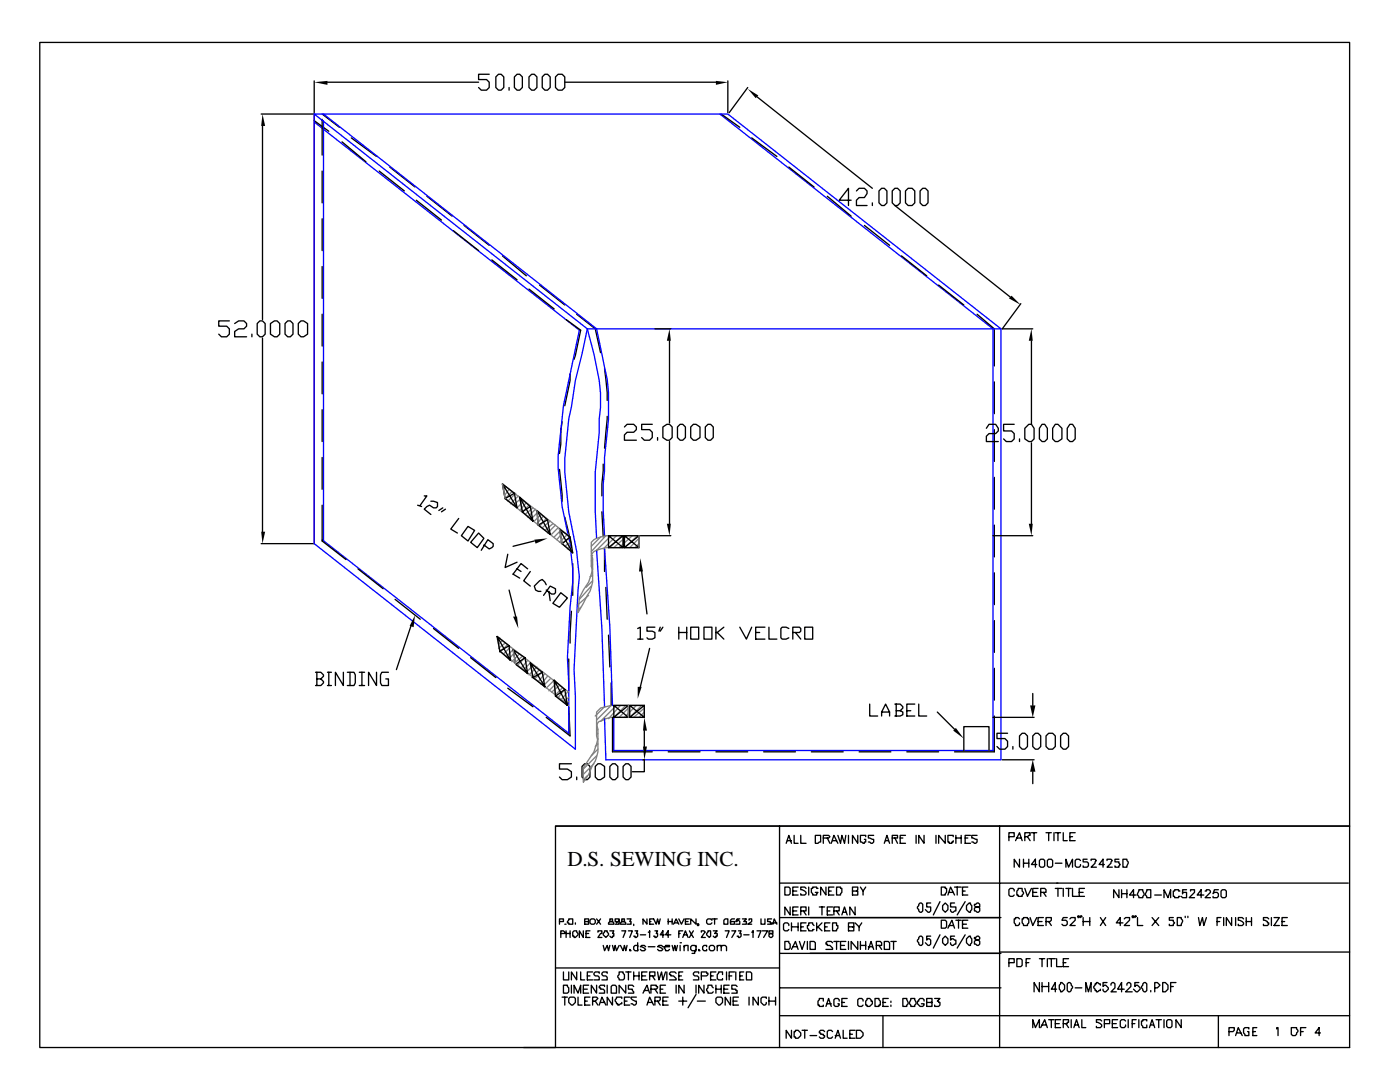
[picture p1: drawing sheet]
<svg xmlns="http://www.w3.org/2000/svg" width="279mm" height="216mm" viewBox="0 0 279 216" stroke-linecap="round" stroke-linejoin="round" font-family="sans-serif">
<defs><g id="words">
<text font-size="4.2" x="113.2" y="172.8">D.S. SEWING INC.</text>
</g></defs>
<g fill="none" stroke="#000" stroke-width=".26">
<path d="M7.9 8.5h261.4v156.3h-158.4v44.2h-103zM62.7 16.1v6.4M65.4 16.4h30.1M97.6 14.8h-2.1v1.1h1.6l.5 .5v1.1l-.5 .5h-1.1l-.5-.5M99 15.3l.5-.5h.5l.5 .5v2.2l-.5 .5h-.5l-.5-.5zM101.6 17.5v.5M102.7 15.3l.5-.5h.5l.5 .5v2.2l-.5 .5h-.5l-.5-.5zM105.6 15.3l.5-.5h.5l.6 .5v2.2l-.6 .5h-.5l-.5-.5zM108.2 15.3l.5-.5h.6l.5 .5v2.2l-.5 .5h-.6l-.5-.5zM110.9 15.3l.5-.5h.8l.5 .5v2.2l-.5 .5h-.8l-.5-.5zM112.7 16.4h30.2M145.3 16.1v6.4"/>
<path d="M149.2 17.5l-3.7 5M151.1 19.3l23 18.3M52.1 22.8h10.6M52.4 25.1v38.7M62.7 24.1l2.9 2.1M64.3 23.8v7.2M64.3 34.1v6.4M64.3 22.8l3.4 2.6M68.3 28.3l4.7 4M70.1 27.5l5 3.7M75.7 34.1l5 4M77.8 33.3l5 4"/>
<path d="M83.1 40l5 3.9M85.2 39.2l5 3.9M143.9 22.8l3.7 2.6M150 27.5l5 3.7M157.4 33.3l5.1 4M165.1 39.2l4.8 3.9M169.9 40h-2.4l1.8-2.4v3.4M170.9 38.1l.5-.5h1.1l.5 .5v.5l-.5 .8h-1.1l-.5 .6v1h2.1M175.4 38.1l.5-.5h.6l.5 .5v2.4l-.5 .5h-.6l-.5-.5zM178.1 38.1l.5-.5h.5l.6 .5v2.4l-.6 .5h-.5l-.5-.5zM180.7 38.1l.5-.5h.8l.6 .5v2.4l-.6 .5h-.8l-.5-.5zM184.1 37.6h.6l.5 .5v2.4l-.5 .5h-.6l-.5-.5v-2.4z"/>
<path d="M64.3 43.7v6.3M64.3 53.2v6.3M90.5 46l5 4M92.6 45l5 3.9M98.2 51.9l5 3.9M100.3 51.1l4.7 3.9M105.6 57.7l5 3.9M107.7 56.9l5 4M172.5 45l5 3.9M174.1 40.5v.5M178.6 41l23 18.3M179.9 51.1l5 3.9"/>
<path d="M187.3 56.9l5.1 4M45.8 64h-2.1v1.1h1.5l.6 .5v1.1l-.6 .5h-1l-.5-.5M46.8 64.6l.8-.6h1.1l.5 .6v.5l-.5 .5h-1.1l-.8 .5v1.1h2.4M50.3 66.7v.5M51.3 64.6l.6-.6h.5l.5 .6v2.1l-.5 .5h-.5l-.6-.5zM52.4 67.5v38.6M54 64.6l.8-.6h.5l.5 .6v2.1l-.5 .5h-.5l-.8-.5zM56.9 64.6l.5-.6h.5l.6 .6v2.1l-.6 .5h-.5l-.5-.5zM59.5 64.6l.6-.6h.5l.8 .6v2.1l-.8 .5h-.5l-.6-.5zM64.3 62.7v6.4M64.3 72.2v6.4M113 63.8l2.9 2.1-1.3 5.8"/>
<path d="M113.8 74.6v1.3l-1.1 5.1M115.1 62.7l3.7 2.9 1.1 4.8M120.7 73.6l.5 4.7v1.6M130.7 65.6h3.2M133.6 68v16.4M195 62.7l3.4 2.9v7.4M198.4 76.2v6.3M203.7 60.6l-3.7 5h6.1M205.8 68v16.7M64.3 81.8v6.3M64.3 91.3v6.3M84.7 99h.5l-1.3 1.8"/>
<path d="M100.3 96.6l2.4 1.8M100.8 99.5l-.5-2.9 2.9 4.7M102.7 98.4l.5 2.9-2.4-1.8M102.7 98.4l-1.9 1.1M103.7 99.2l2.1 1.9M111.7 93.7l.5 5v1.3M112.2 84.1l-.3 1.9v2.6l-.2 1.9M120.4 92.6l-.3 6.4M121.2 83.1l-.5 6.3M124.6 85.2l.5-.5h1.4l.5 .5v.5l-.5 .6h-1.4l-.5 .5v1h2.4M130.2 84.7h-2.1v1h1.5l.6 .6v1l-.6 .5h-1l-.5-.5M131.2 87.3v.5"/>
<path d="M132.3 85.2l.8-.5h.5l.5 .5v2.1l-.5 .5h-.5l-.8-.5zM133.6 88.1v16.4M135.2 85.2l.5-.5h.6l.5 .5v2.1l-.5 .5h-.6l-.5-.5zM137.8 85.2l.6-.5h.5l.8 .5v2.1l-.8 .5h-.5l-.6-.5zM140.8 85.2l.5-.5h.5l.5 .5v2.1l-.5 .5h-.5l-.5-.5zM196.8 85.5l.6-.8h1.3l.5 .8v.5l-.5 .5h-1.3l-.6 .5v1.1h2.4M198.4 85.7v6.4M198.4 95.2v6.4M202.4 84.7h-2.1v1.3h1.6l.5 .5v1.1l-.5 .5h-1.1l-.5-.5M203.5 87.6v.5M204.5 85.5l.8-.8h.5l.6 .8v2.1l-.6 .5h-.5l-.8-.5zM205.8 88.4v16.1"/>
<path d="M208 84.7h.5l.5 .8v2.1l-.5 .5h-.5l-.6-.5v-2.1zM210.6 84.7h.5l.8 .8v2.1l-.8 .5h-.5l-.5-.5v-2.1zM213.5 84.7h.5l.6 .8v2.1l-.6 .5h-.5l-.5-.5v-2.1zM52.1 108.5h10.6M64.3 100.8v7.1l4.8 3.8M71.4 113.5l5.1 4M78.8 119.6l5.1 4M83.3 100.8l.8 .3M86 100h.5l.8 .3v.8l-.3 .2h-.5l-.8-.5-.5 .3-.5 .5 1.3 1.1M88.4 101.3l-.8 .6M88.9 101.6l-.8 .5M91.5 103.5l-1.5 2.1 1.3 .8"/>
<path d="M93.4 105l1.3 .8-1.3 2.1-1.3-1zM95.5 106.4l1.1 1-1.4 1.9-1.3-1.1zM96.6 108.7l1 .8 .8-.5v-.5l-1-.8-1.4 2.1M101.3 110.6l-.5 2.6 2.4-1M101.6 117.7l1.3 5.3M103.2 113.5l.8 .5M104.2 102.1l-.5-2.9 2.7 4.8M105.3 113.5l-1.3-1.1-1.6 2.2 1.3 .8M105.8 114l-1.3 1.9 1.3 1M105.8 101.1l.6 2.9-2.2-1.9M105.8 101.1l-1.6 1M106.6 107.9l-4.2 1.1"/>
<path d="M107.2 101.9l2.1 1.8M107.4 104.8l-.2-2.9 2.6 4.7M109 116.7l-.3-.5-.5-.6-.5 .3-1.1 1 .3 .8 .5 .3h.5M109 117.7l1.1 .8h.5l.3-.2v-.8l-1.1-.6-1.3 1.9M109.3 103.7l.5 2.9-2.4-1.8M109.3 103.7l-1.9 1.1M109.5 118l.3 1.9M111.7 105.6l2.1 1.6M111.9 118.3l1.3 1-1.5 1.9-1.4-.8zM112.2 108.5l-.5-2.9 2.6 4.7M112.7 103.2l1.3 5.5v.6M113.8 107.2l.5 3.1-2.1-1.8"/>
<path d="M113.8 107.2l-1.6 1.3M114.3 112.4v6.4M120.1 102.1l.3 5.1M120.7 109.5v4.5M120.9 117.2l.3 6.4M121.4 106.9l3 2.4v-2.4h-3v2.4h3M124.4 106.9l-3 2.4M124.6 106.9l2.9 2.4v-2.4h-2.9v2.4h2.9M127.5 106.9l-2.9 2.4M127.8 106.9h6.1M128.1 114l1 8.5M198.2 106.9h7.9"/>
<path d="M198.4 104.8v6.3M198.4 114.3v6.3M63 134.1h1l.6 .6v.2l-.6 .6M63.2 135.5h.8l.6 .5v.3l-.6 .5h-1M63.2 134.1v2.7M65.4 134.1h.7M65.4 136.8h.7M65.6 134.1v2.7M68.5 134.1v2.7l-1.6-2.7v2.7M69.3 134.1h1.3l.3 .6v1.6l-.3 .5h-1.3M69.8 134.1v2.7M71.7 134.1h1.1"/>
<path d="M71.7 136.8h1.1M72.2 134.1v2.7M75.1 134.1v2.7l-1.5-2.7v2.7M77.5 134.1h-1.3l-.3 .6v1.6l.3 .5h1.3v-1.3h-.5M82 124.9l-2.9 8.7M86.5 125.4l5 4M93.9 131.2l5.1 4M99.2 127l2.4 1.9M99.7 129.9l-.5-2.9 2.7 4.8M101.3 137.3l5.1 3.7M101.6 128.9l.3 2.9-2.2-1.9M101.6 128.9l-1.9 1"/>
<path d="M102.4 129.6l2.4 1.6M102.9 132.6l-.5-3 2.9 4.8M104.8 131.2l.5 3.2-2.4-1.8M104.8 131.2l-1.9 1.4M105.8 132.3l2.4 1.8M106.4 135.2l-.6-2.9 2.9 4.8M108.2 134.1l.5 3-2.3-1.9M108.2 134.1l-1.8 1.1M110.6 135.7l2.1 1.9M110.9 138.9l-.3-3.2 2.6 5.1M112.7 137.6l.5 3.2-2.3-1.9M112.7 137.6l-1.8 1.3"/>
<path d="M113.5 131.5v6.3M114 122l-.2 6.3M121.4 126.7l.3 6.4M122 136.3v4.5M127.3 125.4l.5-.3v2.4M127.3 127.5h1M129.6 129.4l-1.8 7.7M130.7 125.1h-1.6v.8h1.1l.5 .3v1.1l-.5 .2h-.8l-.3-.2M131.8 125.1l-.3 .8M132.3 125.1l-.5 .8M135.5 125.1v2.4M135.5 126.2h1.6"/>
<path d="M137.1 125.1v2.4M137.8 125.1h1.6v2.4h-1.6zM140.5 125.1h1.6v2.4h-1.6zM142.9 125.1v2.4M143.1 126.2l1.4 1.3M144.5 125.1l-1.4 1.1h-.2M147.6 125.1l1.4 2.4 1-2.4M150.8 126.2h.8M152.7 125.1h-1.9v2.4h1.9M153.5 125.1v2.4h1.5M157.4 125.4l-.5-.3h-.8l-.3 .3v1.9l.3 .2h.8l.5-.2M158.2 126.2h1.3l.3-.3v-.5l-.3-.3h-1.3v2.4"/>
<path d="M158.8 126.2l1 1.3M160.6 125.1h1.6v2.4h-1.6zM198.4 123.8v6.4M198.4 133.3v6.4M206.1 138.4v2.4M113.5 141l.3 5.8-4.8-3.7M114 152.4h-2.3v1.1h1.5l.8 .5v1l-.8 .6h-1l-.5-.6M115.1 155v.6M116.2 152.9l.5-.5h.5l.5 .5v2.1l-.5 .6h-.5l-.5-.6zM118.8 152.9l.5-.5h.6l.8 .5v2.1l-.8 .6h-.6l-.5-.6zM121.7 152.9l.5-.5h.6l.5 .5v2.1l-.5 .6h-.6l-.5-.6zM122.2 143.1v6.9h8"/>
<path d="M122.5 140.8l2.9 2.3v-2.3h-2.9v2.3h2.9M124.4 152.9l.5-.5h.5l.5 .5v2.1l-.5 .6h-.5l-.5-.6zM125.4 140.8l-2.9 2.3M125.7 140.8l2.9 2.3v-2.3h-2.9v2.3h2.9h-.3M128.3 151.6h.3v2.4h-2.4M128.6 145.8v3.2M128.6 140.8l-2.9 2.3M133.3 150h6.4M142.9 150h6.3M152.4 150h6.4M161.9 150h6.4M171.4 150h6.4"/>
<path d="M173.6 140.5v2.4h1.6M175.9 142.9v-.8l.8-1.6 .8 1.6v.8M175.9 142.1h1.6M178.6 140.5h1.1l.5 .5v.3l-.5 .5M178.9 141.8h.8l.5 .3v.5l-.5 .3h-1.1M178.9 140.5v2.4M181 150h6.3M181 141.8h.8M182.6 140.5h-1.6v2.4h1.6M183.4 140.5v2.4h1.5M187.1 142.1l3.4 3.4M192.4 149.8v-4.8h5v4.8"/>
<path d="M198.2 143.1h8.2M198.4 142.9v7.1h-7.9M200 151.6h6.4M201.1 146.3h-2.1v1.1h1.6l.5 .5v1.1l-.5 .5h-1.1l-.5-.5M202.1 149v.5M204 146.3h.5l.6 .5v2.2l-.6 .5h-.5l-.5-.5v-2.2zM206.1 146.8l.5-.5h.6l.5 .5v2.2l-.5 .5h-.6l-.5-.5zM206.1 154v2.4M208.8 146.8l.5-.5h.8l.5 .5v2.2l-.5 .5h-.8l-.5-.5zM211.7 146.8l.5-.5h.5l.6 .5v2.2l-.6 .5h-.5l-.5-.5zM110.9 164.8h158.4v44.2h-164.8M155.6 164.8v44.2"/>
<path d="M156.6 177h.8l.3 .3v1l-.3 .3h-.8zM156.9 168.3l.5-1.6 .6 1.6M157.2 167.7h.8M158.2 177.8h.8M158.5 166.7v1.6h.8M159.3 177h-1.1v1.6h1.1M159.8 166.7v1.6h1.1M160.9 177.3l-.3-.3h-.8v.5h.3l.8 .6v.2l-.3 .3h-.8v-.3M161.4 177v1.6M162.7 166.7h1.1v1.3h-.3l-.3 .3h-.5zM163.2 177.3h-.2v-.3h-.8v.3h-.3v.8l.3 .2v.3h.8v-.3l.2-.2h-.5M164.3 167.2h1.1l.2-.2-.2-.3h-1.1v1.6"/>
<path d="M164.8 177v1.6l-1-1.6v1.6M165.1 167.2l.5 1.1M165.4 177.8h.5M165.9 168.3l.5-1.6 .8 1.6M166.2 167.7h.8M166.4 177h-1v1.6h1M167 177h.7v.3h.3v.8l-.3 .2v.3h-.7zM167.2 166.7l.5 1.6 .3-1.6 .5 1.6 .3-1.6M169.3 166.7v1.6M170.1 177.8h.8l.3-.3v-.5h-1.1v1.6h1.1v-.8h-.3M171.2 166.7v1.6l-1.1-1.6v1.6M171.7 177l.5 .8v.8"/>
<path d="M172.8 167v-.3h-1.1v1.3l.8 .3v-.3h.3v-.5h-.3M172.8 177l-.6 .8M174.4 166.7h-1.1v.5l1.1 .3v.5l-.3 .3-.8-.3M176.5 168.3l.5-1.6 .5 1.6M176.7 167.7h.6M178.1 167.2h1v-.5h-1v1.6M178.6 167.2l.5 1.1M179.7 167.2h.5M180.7 166.7h-1v1.6h1M182.8 166.7v1.6M184.4 166.7v1.6l-1-1.6v1.6M186.8 166.7v1.6"/>
<path d="M187.6 179.9l-1.3 2.7M187.9 177h.7v.3h.3v.8l-.3 .2v.3h-.7zM188.6 166.7v1.6l-1.3-1.6v1.6M189.2 178.6l.5-1.6 .8 1.6M189.4 178.1h.8M190.2 167v-.3h-1v1.3h.2v.3h.6v-.3h.2v-.3M190.5 177h1.3M190.8 167.2h1M190.8 166.7v1.6M191 177v1.6M191.8 166.7v1.6M192.1 177.8h.5"/>
<path d="M192.6 167.2h.5M192.6 179.9l-1.6 2.7M193.1 177h-1v1.6h1M193.7 166.7h-1.1v1.6h1.1M195 166.7h-1.1v.5l1.1 .3v.5l-.3 .3-.8-.3M199.5 164.8v11.4h-43.9M201.3 167h1.1v-.8h-1.1v1.5M202.4 177.8v-.3l-.3-.2h-.5l-.3 .2v1.1l.3 .3h.5l.3-.3M202.7 167.7l.8-1.5 .5 1.5M202.9 167.2h.8M203.2 177.3h.8v.5l.3 .3-.3 .8h-.8v-.3h-.3v-.8l.3-.3zM203.5 171.4v1.6l-1.1-1.6v1.6"/>
<path d="M204.3 171.4v1.6M204.3 172.2h1M204.5 177.3l.6 1.6 .7-1.6M204.5 167h.6l.2-.3h.3v-.5h-1.1v1.5M205.1 167l.5 .7M205.3 171.4v1.6M205.8 166.2h1.1M206.1 178.1h.8M206.4 166.2v1.5M206.9 172.5h-1.1l.8-1.1v1.6M207.2 177.3h-1.1v1.6h1.1M207.4 171.7a.66 .66 0 0 1 1.1 0v1.1l-.3 .2h-.5l-.3-.2z"/>
<path d="M207.7 178.1h1.1v-.6l-.3-.2h-.8v1.6M208.2 178.1l.6 .8M208.8 166.2h1M209 171.7a.66 .66 0 0 1 1.1 0v1.1l-.3 .2h-.5l-.3-.2zM209.3 166.2v1.5M210.3 166.2v1.5M210.6 172.2h1.3M210.6 177.3h1.3M210.6 166.2h1.1M210.9 176.2h58.2M211.1 176.2h-11.6v32.8M211.1 166.2v1.5"/>
<path d="M211.1 177.3v1.6M212.2 166.2v1.5h.8M212.2 177.3v1.6M212.7 173v-1.6l.6 1.6 .7-1.6v1.6M212.7 177.3h1.1M213.3 177.3v1.6M213.5 167h.5M214 177.3v1.6h1.1M214.6 166.2h-1.1v1.5h1.1M215.4 178.1h.8M215.6 171.7l-.2-.3h-.6l-.2 .3v1.1l.2 .2h.6l.2-.2v-.3M216.4 177.3h-1v1.6h1"/>
<path d="M217 171.4h-.8v.6h.8l.2 .2v.6l-.2 .2h-.8v-.2M217.8 171.7v-.3h.7l.3 .3-.3 .3v.2l-.7 .8h1M220.4 172.5h-1.1l.8-1.1v1.6M220.9 171.7v-.3h.8l.3 .3-.3 .3v.2l-.8 .8h1.1M223.3 171.4h-.8v.6h.8v.2l.3 .3-.3 .3v.2h-.8v-.2M223.3 177.5v1.6l-1.1-1.6v1.6M223.8 177.5v1.6M223.8 178.3h1.1M224.1 171.4h.8v.3l.3 .3-.3 1h-.8zM224.9 177.5v1.6M226.7 178.6h-1.3l.8-1.1v1.6M227.3 177.5h.8l.2 .8-.2 .8h-.8v-.2l-.3-.3z"/>
<path d="M228.9 177.5h.8v1.6h-.8v-.2l-.3-.3zM230.5 178.6h1.3M232.3 179.1v-1.6l.8 1.6 .5-1.6v1.6M235.5 177.8h-.3v-.3h-.8v.3h-.2v1.1h.2v.2h.8v-.2h.3M236.8 177.5h-.8v.8v-.2h.8v1h-.8l-.3-.2M237.6 177.8v-.3h.8v.6l-1.1 1h1.1M240.2 178.6h-1.3l.8-1.1v1.6M240.5 177.8h.3v-.3h.5l.3 .3v.3l-1.1 1h1.1M243.2 177.5h-.8l-.3 .8 .3-.2h.5l.3 .2v.6l-.3 .2h-.8v-.2M243.7 177.8a.66 .66 0 0 1 1 0v1.1l-.2 .2h-.6l-.2-.2zM110.9 193.1h44.7M111.7 183.9h.7v-.5h-.7v1"/>
<path d="M111.9 186.3h.8v-.3l-.3-.3h-.5v1.4M112.2 199h1M112.4 196.6h.8v.2l.3 .3v.8l-.3 .3h-.8zM112.4 193.9v1.6h1.1v-1.6M112.7 184.4h.3zM112.7 199v1.6M113 185.7v1.4M113 186.3h.8M113.5 199.2a.94 .94 0 0 1 1.3 0v.8l-.5 .6h-.3l-.5-.6zM113.5 183.4h.8v1h-.8v-.3h-.3zM113.8 185.7v1.4M114 196.6v1.6"/>
<path d="M114.3 186l.3-.3h.5l.3 .8-.6 .6h-.2v-.3h-.3zM114.6 198.2v-1.6l.8 1.6 .5-1.6v1.6M114.8 184.1v.3M115.1 193.9v1.6l-1.1-1.6v1.6M115.4 199v1.6h.8M115.9 193.9v1.6h.8M116.4 185.7v1.4l-.8-1.4v1.4M116.4 197.4h.8M116.7 183.9h.8v-.5h-.8v1h.8v-.5h-.3M116.7 199.8h.5M116.9 186.3h.6M117.2 194.7h.5"/>
<path d="M117.5 196.6h-1.1v1.6h1.1M117.7 183.6a.66 .66 0 0 1 1.1 0v.5l-.3 .3h-.5l-.3-.3zM117.7 199h-1v1.6h1M117.7 185.7h-.8v1.4h.8M118.3 199.8h.5l.5-.6-.2-.2h-.8v1.6M118.3 193.9h-1.1v1.6h1.1M118.8 199.8l.5 .8M119.1 196.6v1.6l-1.1-1.6v1.6M119.1 183.4l.8 1M119.3 186v-.3h.8v.6h-.2l-.6 .8h.8M119.6 194.2v-.3h-.8l-.3 .3v.3l.3 .2h.5l.3 .3v.5h-1.1M119.9 183.4l-.8 1"/>
<path d="M120.4 188.6l.3 1.1 .5-1.1 .2 1.1 .3-1.1M120.7 185.7h.5v.3l.2 .3v.2l-.5 .6-.5-.6zM120.7 196.8v-.2h-.8l-.3 .2v.3h.3v.3h.5l.3 .2v.6h-1.1M121.2 194.2v-.3h-.8l-.3 .3v.3l.3 .2h.5l.3 .3v.5h-1.1M121.2 196.6v1.6M121.7 183.4v.5h.5l.3 .2v.3h-1.1v-.3l.3-.2h.5v-.5zM121.7 185.7h.8l-.3 .6h.3v.5h-.3v.3h-.2l-.3-.3M122 196.8l.2-.2h.6l.2 .2v1.4h-1zM122.2 199v1.6l-1-1.6v1.6M122.2 188.6l.3 1.1 .3-1.1 .2 1.1 .6-1.1M123.6 193.9h.8v.3l.2 .3v.8l-.2 .2h-.8v-.2l-.3-.3v-.3l.3-.2zM123.6 183.6v.3h-.3l-.3 .2v-.2h-.2v-.5h.8v1h-.8"/>
<path d="M123.8 188.6l.6 1.1 .2-1.1 .3 1.1 .2-1.1M124.1 183.4v.5h.5l.3 .2v.3h-1.1v-.3l.3-.2h.5v-.5zM124.1 199.2v-.2h-1.1v.2l-.2 .3v.3l.2 .2v.3h.3v.3l.8-.3v-.3M124.1 185.7h.8l-.5 1.4M124.6 199.8h.5M124.9 196.6v1.6l-1.3-1.6v1.6M124.9 193.9h1M125.1 183.4h.8l-.2 .5h.2v.5h-.8M125.4 185.7h.8l-.5 1.4M125.4 193.9v1.6M125.7 189.4l.2 .3h-.2zM125.7 199h-1.1v1.6h1.1"/>
<path d="M126.5 196.8l-.3-.2h-.8v.8h.8v.2l.3 .3v.3h-1.1M126.5 194.7h1M126.5 184.4v.3M126.5 193.9v1.6M126.7 185.7h.6l-.3 .6h.3v.5l-.3 .3h-.3v-.3h-.2M127 199h-1.1v.2l.3 .3 .8 .3v.5l-.3 .3-.8-.3M127.3 188.9v-.3h-.6l-.2 .3v.5l.2 .3h.6v-.3M127.3 188.1v1.6M127.5 193.9v1.6M127.8 186.5h1.1M128.1 194.7h.8M128.3 198.2l.8-1.6 .5 1.6"/>
<path d="M128.6 197.6h.8M128.9 188.9l-.3-.3h-.5l-.3 .3h.3l.8 .5-.3 .3h-.5l-.3-.3M129.1 193.9h-1v1.6h1M129.1 183.4v1l-.8-1v1M129.4 186h.2v-.3v1.4M129.4 188.9h1.3M129.6 194.7h1.1v-.8h-1.1v1.6M129.6 183.9h.3M129.9 197.4h1.1l.2-.3v-.3h-.2v-.2h-1.1v1.6M130.2 194.7l.5 .8M130.7 199.8h.8l.3-.3v-.5h-1.1v1.6M130.7 185.7h.5l-.2 .6h.2v.5l-.2 .3h-.3v-.3h-.3"/>
<path d="M130.7 197.4l.5 .8M131.2 193.9l.3 1.6 .5-1.6 .3 1.6 .5-1.6M131.2 199.8l.6 .8M131.8 183.4l-.3 1-.3-1-.2 1-.6-1h-.8v1h.8M131.8 197.4h.5M132.3 188.9l-.3-.3h-.5l-.3 .3 .8 .3 .3 .2-.3 .3h-.5l-.3-.3M132.3 199.8h.8M132.6 186.5h-.8l.5-.8v1.4M132.6 188.9h1v-.3h-.8v.3h-.2l.2 .8h.5l.3-.3M132.8 196.6h-1v1.6h1M133.1 193.9v1.6M133.3 199h-1v1.6h1"/>
<path d="M133.3 183.4v1M133.3 183.9h.8M133.9 186.5h-1.1l.5-.8v1.4M134.1 188.6l.3 1.1 .3-1.1 .2 1.1 .3-1.1M134.1 183.4v1M134.4 184.4l.5-1 .6 1M134.7 184.1h.5M134.9 194.2l-.2-.3h-.8l-.3 .3v.3h.3v.2h.5l.5 .6v.2h-1.3M134.9 196.6v1.6M135.5 183.4l.5 1 .5-1M135.5 199.8h1.6M135.5 194.7h.5"/>
<path d="M135.5 186.3h.2M135.7 188.1h.3zM135.7 188.6v1.1M136.3 193.9h-.8v1.6h.8M136.3 185.7h-.8v1.4M136.3 187.1l.5-1.4 .5 1.4M136.3 199v1.6M136.5 196.6v1.6l-1-1.6v1.6M136.5 188.9l.3-.3h.5v1.1M136.5 186.5h.6M136.5 188.6v1.1M136.8 183.9h.5"/>
<path d="M137.6 183.4h-.8v1h.8M137.6 185.7l.8 1.4M138.4 185.7l-.8 1.4M138.9 183.4v1l-1.1-1v1M138.9 188.6v1.1l-.3 .3v.2h-.5M138.9 188.9l-.3-.3h-.5l-.3 .3v.5l.3 .3h.5l.3-.3M138.9 196.6v1.6M138.9 198.4l-1.6 2.7M139.2 199.8h1.6M139.4 189.4l.3 .3h-.3zM139.4 194.2v-.3h-.8l-.2 .3v.3l.2 .2h.6l.2 .3v.5h-1M139.4 184.4h-.2h.2v.3h-.2"/>
<path d="M140 194.7h1l.3-.2v-.3h-.3v-.3h-1v1.6M140 186v-.3h.5l.3 .3-.8 1.1h.8M140.5 196.6v1.6l-1.1-1.6v1.6M141 188.9v-.3h-.5l-.3 .3v.5l.3 .3h.5v-.3M141.3 185.7h.5v1.1l-.2 .3-.6-.6zM141.6 188.9a.66 .66 0 0 1 1 0v.5l-.3 .3h-.5l-.2-.3zM141.8 194.7h.5M142.1 183.6l-.3-.2h-.5l-.3 .2v.5l.3 .3h.5l.3-.3M142.1 183.4h1M142.3 197.1l-.2-.3v-.2h-.8v.5l-.3 .3 .3 .8h.8l.2-.3M142.3 185.7h.8l-.5 .6h.5v.5h-.2v.3h-.3l-.3-.3M142.6 183.4v1"/>
<path d="M142.9 193.9h-1.1v1.6h1.1M142.9 196.6v1.6M142.9 197.4h1M143.1 199h.8l.3 .2v.8l-.5 .6h-.3l-.5-.6v-.8zM143.1 188.9l.3-.3h.5v1.1M143.1 188.6v1.1M143.9 188.9l.3-.3h.5l.3 .3v.8M143.9 196.6v1.6M144.2 194.5v-.6h-.8v.3l-.3 .3v.8l.3 .2h.8v-.2M144.5 183.6l.2-.2h.6v1h-.8zM144.5 197.4h.8M144.7 185.7h.8l-.5 1.4"/>
<path d="M145 193.9v1.6M145.5 196.6h-1v1.6h1M145.5 194.7h.5M145.8 199v1.6l-1.1-1.6v1.6M146 185.7h.8l-.8 1.4M146.3 199.8h.8M146.6 193.9h-1.1v1.6M146.6 183.4h-.6l-.2 .2v.8h.8v-.5h-.8v.2M146.8 193.9v1.6M147.1 196.8l-.3-.2h-.8v.8h.8v.2h.3v.6h-1.1M147.4 199h-1.1v1.6h1.1M147.4 185.7h.5l-.3 .6h.3v.5l-.3 .3h-.2v-.3h-.3"/>
<path d="M147.6 183.4h-.5l-.3 .5h.3v-.3h.3l.2 .3v.5h-.8M147.6 194.7h.6M148.2 183.4h.8l-.6 .5h.6v.5h-.8M148.4 193.9h-.8v1.6h.8M148.4 186.5h1.1M149 193.9h.8l.2 .3v1.3h-1zM149.5 183.6v-.2h.5v.5l-.8 .5h.8M149.5 199v1.6M150 186h.3v-.3v1.4M151.1 185.7h.8l-.6 1.4M151.3 199v1.6l-1-1.6v1.6M151.9 183.4v1h.8v-1"/>
<path d="M152.1 185.7h1.1l-.8 1.4M152.9 199.2v-.2h-.8l-.2 .2v.8l.5 .6h.3l.2-.3v-.3M153.5 185.7v.6h.5l.3 .2v.3l-.3 .3h-.3l-.2-.3v-.3l.2-.2h.6v-.6zM153.5 199.8h1.3M153.5 199v1.6M154 183.4h-.8v.5h.5v.2h.3v.3h-.8M154.3 184.4l.2-1 .5 1M154.3 184.1h.7M154.8 199v1.6M155.6 183.1h44.2M155.6 190.2h44.2M155.6 197.1h44.2"/>
<path d="M156.6 187.9h.8v.2l.3 .3v.8l-.3 .2h-.8zM157.4 184.7v-.3l-.2-.3h-.6l-.2 .3v1.1l.2 .2h.6l.2-.2M157.7 181v1.6l-1.1-1.6v1.6M158 189.4l.8-1.5 .5 1.5M158 184.1v1.6M158 184.9h1.3M158.2 181.8h.8M158.2 188.9h.8M159.3 181h-1.1v1.6h1.1M159.3 184.1v1.6M159.5 187.9l.6 1.5 .5-1.5M159.8 181.8h1.1v-.8h-1.1v1.6"/>
<path d="M159.8 184.9h.5M160.3 181.8l.6 .8M160.9 184.1h-1.1v1.6h1.1M161.1 187.9v1.5M161.4 181v1.6M161.7 187.9h.8l.2 .2v1.3h-1zM162.5 184.7l-.3-.3v-.3h-.8v.6h-.3v.5l.3 .3v.2h.8v-.2h.3M163 184.1v1.6M163.2 184.9l.8 .8M163.5 181h1.1M164 181v1.6M164 184.1l-1 1.1"/>
<path d="M164.3 199.8v-.6h-.8v.3l-.3 .3v.8h.3v.2h.8v-.2M164.6 184.9h.5M165.1 181.8h.5M165.6 184.1h-1v1.6h1M166.2 184.1h.8v.6h.2v.5l-.2 .3v.2h-.8zM166.2 181h-1.1v1.6h1.1M166.2 188.1l-.3-.2h-.8l-.3 .2v.3h.3v.2h.5l.6 .6v.2h-1.4M166.4 181.8h1.1v-.8h-1.1v1.6M166.4 187.9h1.1M167 181.8l.5 .8M167 187.9v1.5M167.5 199.8v-.3l-.3-.3h-.5l-.3 .3v1.1l.3 .2h.5l.3-.2v-.3h-.3"/>
<path d="M167.7 188.6h.8M168 182.6l.5-1.6 .6 1.6M168.3 182h.5M168.8 187.9h-1.1v1.5h1.1M169.1 199.2h-1.1v1.6h1.1M169.3 184.9h1.1v-.8h-1.1v1.6h1.1v-.8h-.3M169.3 187.9v1.5M170.7 181v1.6l-1.1-1.6v1.6M170.7 184.1l.7 .8v.8M171.2 187.9v1.5l-1.3-1.5v1.5M171.7 188.6h1.1M171.7 187.9v1.5"/>
<path d="M172 184.1l-.6 .8M172.2 199.8v-.3l-.2-.3h-.6l-.2 .3v1.1l.2 .2h.6l.2-.2M172.8 187.9v1.5M173 199.2h.6l.2 .3v.3h.3v.5l-.5 .5h-.6v-.2h-.2v-.8l.2-.3zM173.3 189.4l.5-1.5 .6 1.5M173.3 188.9h.8M174.6 199.2h.8v.3l.3 .3v.8h-.3v.2h-.8zM174.9 188.6h1v-.5l-.2-.2h-.8v1.5M175.4 188.6l.5 .8M176.5 187.9h.8l.2 .2v1.3h-1zM177.3 199.2h-1.1v1.6h1.1M177.8 199.8v.2z"/>
<path d="M177.8 187.9h1.1M178.3 187.9v1.5M180.2 199.2h.8l.2 .8-.2 .8h-.8zM181.8 199.2h.8l.2 .8-.2 .8h-.8v-.2l-.3-.3zM183.4 180.4l.2-.2h.3l.2 .2v1.4l-.2 .2h-.3l-.2-.2v-.3l-.3-.3zM183.4 187.1l.2-.3h.3l.2 .3v1.3l-.2 .2h-.3l-.2-.2v-.3l-.3-.2zM184.4 199.8v-.3l-.3-.3h-.5l-.2 .3v.3h-.3v.5l.5 .5h.5l.3-.2v-.3h-.5M185.7 180.2h-.8v.8h.8v.8l-.2 .2h-.3l-.5-.5M185.7 186.8h-.8v.8l.3-.3h.3l.2 .3v.8l-.2 .2h-.3l-.5-.5M186.5 199.2h1.1l-.5 .6h.2v.2h.3v.6l-.3 .2h-.8v-.2M187.6 186.5l-1.3 2.7M187.9 183.6h.7l.3 .3v1l-.3 .3h-.7z"/>
<path d="M188.1 180.7l.5-.5 .6 .5v.8l-.6 .5-.5-.5zM188.1 187.3l.5-.5 .6 .5v.8l-.6 .5-.5-.5zM189.2 185.2l.8-1.6 .5 1.6M189.4 184.7h.8M190.5 180.2h-.8v.8h1.1v.8l-.8 .2-.3-.2v-.3M190.5 186.8h-.8v.8l.3-.3 .8 .3v.8l-.8 .2-.3-.2v-.3M190.8 183.6h1M191.3 183.6v1.6M192.1 184.4h.8M192.6 186.5l-1.6 2.7M192.9 180.7l.5-.5h.3v.2l.2 .3v.8l-.2 .3v.2h-.3l-.5-.5zM192.9 187.3l.5-.5h.3v.3l.2 .2v.8l-.2 .3v.2h-.3l-.5-.5z"/>
<path d="M193.1 183.6h-1v1.6h1M194.5 180.4v.3l.2 .3h.6l.2 .2v.6l-.2 .2-.8-.2v-.6l.2-.2h.8v-.6l-.2-.2zM194.5 187.1v.2h.2v.3h.6l.2 .3v.5l-.2 .2-.8-.2v-.5l.2-.3h.6l.2-.3v-.2l-.2-.3zM199.5 190h69.8M201.3 192.1h1.1v-.8h-1.1v1.6M202.9 191.3h.8l.3 .3v1l-.3 .3h-.8zM203.5 183.4l-.3-.3h-.5v.3h-.3v.7l.3 .3v.3h.5l.3-.3v-.3M204 183.4h.3v-.3h.8v.3h.2v.7l-.2 .3v.3h-.8v-.3l-.3-.3zM204.8 192.1h.5M205.6 191.3h-.8v1.6M205.6 183.1l.5 1.6 .8-1.6M207.2 183.9h.8"/>
<path d="M207.4 196.1v1.8l-1-1.8v1.8M207.4 191.3h1.1M208 191.3v1.6M208 196.1v1.8M208 196.8h1.3M208.2 183.1h-1v1.6h1M208.8 183.9h.7l.3-.3v-.5h-1v1.6M209 191.3v1.6M209.3 191.3h1.3M209.3 196.1v1.8M209.3 183.9l.5 .8M209.8 191.3v1.6"/>
<path d="M210.9 191.3v1.6h1M210.9 197.4h-1.1l.8-1.3v1.8M211.7 196.1h.2l.6 .5v.8l-.6 .5h-.2v-.3l-.3-.2v-.8l.3-.3zM212.2 192.1h.5M213 196.3l.3-.2h.2l.5 .7v.3l-.5 .8h-.2l-.3-.3zM213 183.1h-.8l-.3 .5h.8l.3 .3v.5l-.3 .3h-.5l-.3-.3M213.3 191.3h-1.1v1.6h1.1M213.5 183.4l.3-.3h.8v.5l-1.1 1.1h1.1M214.6 197.1h1.3M215.4 182.8h-.3h.3v.3h-.3M215.9 182.8h-.3h.3l-.3 .3M216.2 183.9h1.3"/>
<path d="M216.2 183.1v1.6M216.7 197.9v-1.8l.5 1.8 .6-1.8v1.8M217.5 183.1v1.6M219.6 196.6v-.3l-.8-.2v.2h-.3v.3l-.2 .2 .2 .8h.3v.3l.8-.3v-.2M219.6 183.1l1.1 1.6M220.7 183.1l-1.1 1.6M220.9 196.1h-.8v.7l.3-.2h.3l.5 .5v.3l-.5 .5h-.3l-.3-.3v-.2M221.7 196.6v-.3l.3-.2h.2l.3 .2v.8l-.8 .8h1.1M224.1 184.1h-1.3l.8-1v1.6M224.4 183.4l.2-.3h.8v.5l-1 1.1h1M224.4 197.4h-1.4l.8-1.3v1.8M224.9 196.6v-.3l.3-.2h.2l.3 .2v.5l-1.1 1.1h1.4"/>
<path d="M226.2 182.8h-.2h.2v.3h-.2M226.7 182.8h-.2h.2l-.2 .3M227 183.1v1.6h1.1M227.3 196.1h-.8v.7l.2-.2h.3l.5 .5v.3l-.5 .5h-.3l-.5-.5M228.1 196.3l.2-.2h.3l.3 .2v1.3l-.3 .3h-.3l-.2-.3v-.2l-.3-.3zM229.7 197.6v.3zM229.9 183.1l1.3 1.6M230.5 197.1h.5l.5-.5-.5-.5h-.5v1.8M231.2 183.1l-1.3 1.6M232 196.1h.6l.5 .5v.8l-.5 .5h-.6zM233.6 196.8h.6M234.2 183.1h-.8v.5h.8v.3l.2 .2-.2 .3v.3h-.8v-.3"/>
<path d="M234.7 196.1h-1.1v1.8M234.9 183.1h.8v.3l.3 .2-.3 1.1h-.8zM236.5 182.8v.3M237.1 182.8v.3M239.2 183.1l.2 1.6 .6-1.6 .2 1.6 .6-1.6M242.9 183.9h.5M243.7 183.1h-.8v1.6M244.2 183.1v1.6M245.8 183.1v1.6l-1.1-1.6v1.6M246.6 183.1v1.6M248.2 183.4l-.3-.3h-.8v.5h.3l.8 .5v.3l-.3 .3h-.8v-.3M248.7 183.9h1.1"/>
<path d="M248.7 183.1v1.6M249.8 183.1v1.6M253.2 183.4l-.3-.3h-.8v.5l.8 .3v.2h.3v.3l-.3 .3h-.8v-.3M253.7 183.1v1.6M254.3 183.1h1l-1 1.6h1M255.9 183.9h.5M256.9 183.1h-1v1.6h1M119.6 200.6l.5-1.6 .8 1.6M119.9 200h.8M129.1 200.6l.5-1.6 .8 1.6M129.4 200h.8M155.6 202.7h113.7"/>
<path d="M158 205.6v1.6l-1.1-1.6v1.6M158.5 205.8h.3v-.2h.5l.5 .5v.5l-.5 .6h-.5v-.3h-.3zM160.1 205.6h1M160.6 205.6v1.6M161.7 206.6h1.3M164.6 205.8l-.3-.2h-.5l-.3 .2v.3h.3v.3h.5v.2h.3v.3l-.3 .3h-.5l-.3-.3M164.8 200.8l.6-1.6 .5 1.6M165.1 200.3h.8M166.2 205.8l-.3-.2h-.5l-.3 .2v1.1l.3 .3h.5l.3-.3M166.7 207.2l.5-1.6 .5 1.6M166.7 206.6h.8M168 200h.5"/>
<path d="M168.3 205.6v1.6h.8M169.6 206.4h.5M170.7 205.6h-1.1v1.6h1.1M170.9 205.6h.8l.5 .5v.5l-.5 .6h-.8zM176.2 202.7v6.3M176.2 200h.5M177.8 200.6v.2M184.9 200h1.1v-.8h-1.1v1.6h1.1v-.8h-.3M206.1 205.1v-1.6l.5 1.6 .8-1.6v1.6M207.7 205.1l.8-1.6 .5 1.6M208 204.5h.8M209.3 203.5h1"/>
<path d="M209.8 203.5v1.6M210.6 204.3h.8M211.7 203.5h-1.1v1.6h1.1M212.2 204.3h.8v-.3h.3v-.5h-1.1v1.6M212.7 204.3l.6 .8M213.8 203.5v1.6M214.3 205.1l.5-1.6 .6 1.6M214.6 204.5h.5M215.9 203.5v1.6h.8M219.9 203.7l-.3-.2h-.8v.5h.3l.8 .5v.3l-.3 .3h-.8v-.3M220.4 204.3h1.1v-.8h-1.1v1.6M222 204.3h.8"/>
<path d="M223 203.5h-1v1.6h1M224.6 203.7l-.2-.2h-.6l-.2 .2v1.1l.2 .3h.6l.2-.3v-.3M225.2 203.5v1.6M226 204.3h.5M226.7 203.5h-.7v1.6M227.3 203.5v1.6M228.9 203.7v-.2h-.8v.2h-.3v.8l.3 .3v.3h.8v-.6M229.4 205.1l.5-1.6 .6 1.6M229.7 204.5h.5M230.7 203.5h1.1M231.2 203.5v1.6M232.3 203.5v1.6"/>
<path d="M232.8 203.7l.3-.2h.5l.3 .2v1.1l-.3 .3h-.5l-.3-.3zM235.7 203.5v1.6l-1-1.6v1.6M243.2 202.7v6.3M245.3 205.8h.8l.2-.2v-.5h-1v1.5M246.6 206.6l.5-1.5 .8 1.5M246.9 206.1h.7M249.2 205.3v-.2h-.8l-.2 .2v.8l.2 .3v.2h.8v-.8h-.2M250 205.8h.6M250.8 205.1h-.8v1.5h.8M254.8 205.3v-.2h.3v1.5M257.7 205.1h1.1v.2l.2 .3v.2l-.5 .8h-.5l-.3-.2zM259.6 205.8h.5"/>
<path d="M260.6 205.1h-1v1.5M263.5 206.1h-1l.8-1v1.5"/>
</g>
<g fill="#000">
<path d="M62.7 16.4l2.7-.3v.8zM142.9 16.1l2.4 .3-2.4 .5zM149.2 17.7l2.1 1.3-.5 .6zM52.4 22.8l.5 2.3h-.8zM201.9 59l1.8 1.9-2.4-1.4zM133.6 65.6l.3 2.4h-.8zM205.8 65.6l.3 2.4h-.8zM52.1 106.1h.8l-.5 2.4zM106.6 107.7l2.7-.3-2.4 1.1zM127.8 111.4l.5 2.6h-.8zM133.1 104.5h.8l-.3 2.4zM205.3 104.5h.8l-.3 2.4z"/>
<path d="M82.8 122.8l-.3 2.3-.7-.2zM102.4 123h.8l.3 2.4zM127.3 137.1h.8l-.8 2.3zM128.6 143.1l.5 2.7h-.8zM128.3 149h.8l-.5 2.6zM190.8 145.3l1.6 2.1-2.2-1.6zM205.6 140.8h1l-.5 2.3zM206.1 151.6l.5 2.4h-1z"/>
</g>
<path d="M62.7 22.8v85.7" fill="none" stroke="#f00" stroke-width=".26"/>
<path d="M62.7 22.8h82.6l54.5 42.8h-82.6zM62.7 24.3l52.9 41.6-3.2 15.1a115.3 115.3 0 0 0-1 12.4l.3 2.6a59.5 59.5 0 0 0 2.1 12.5l.5 5v2.7l-.5 5-.6 10 .3 5.1v10l-49.2-38.6M62.7 22.8v85.7l52.1 41v-10.6l-.2-5.3 .8-15.9 .2-2.6-.5-5-1.6-8-.8-7.9v-2.7l.8-7.9 .5-2.4 .8-5.3 2.4-10.3 1.3 5a30.1 30.1 0 0 1 1.1 13v2.7l-.8 7.9v7.9l.3 5.3M64.6 22.8l54.5 42.8 1.6 7.7a34.4 34.4 0 0 1 .5 13l-.5 5v2.6l-.3 2.7v5.3l.3 5M64.6 24.1v83.6M143.7 22.8l54.5 42.8v84.2M199.8 65.6v86h-78.9l-.2-8.2M119.1 109.8l1 15.6 .6 15.6M120.7 109.5l1 15.6 .5 15.7M122.5 143.1v6.7h75.9" fill="none" stroke="#00f" stroke-width=".26"/>
<g fill="none" stroke="#808080" stroke-width=".26">
<path d="M100.3 96.6l.5 2.9 13 10.3M100.3 96.6l13.2 10.3M100.3 96.8h.2M100.3 96.6l.5 2.9 1.3-1.3M101.1 97.1l-.6 .5M101.6 97.6l-.8 1.1M102.9 98.4l-1.6 1.6M103.5 99l-1.6 1.5M103.7 99.2l.5 2.9 1.4-1.3M104 99.5l-1.6 1.3M104.5 100l-1.3 1.3M105 100.3l-1.3 1.6"/>
<path d="M106.4 101.3l-1.6 1.4M106.9 101.6l-1.6 1.6M107.2 101.9l.2 2.9M107.4 102.1l-1.6 1.6M107.9 102.7l-1.3 1.3M108.5 102.9l-1.3 1.6M109 103.5l-1.3 1.5M109.8 104l-1.6 1.3M110.3 104.5l-1.6 1.3M110.9 104.8l-1.6 1.6M111.4 105.3l-1.3 1.3M111.7 105.6l.5 2.9 1.3-1.1"/>
<path d="M111.9 105.8l-1.3 1.4M112.4 106.1l-1.3 1.6M113.2 106.6l-1.5 1.6M113.8 108.2l-1.1 .8M113.8 109l-.6 .5M117.5 118.8l-2.1 1.8M118 116.9l-2.4 2.7M118 110.9h.3M118.3 111.7l-.3 .2M118.3 112.7l-.3 .3M118.3 113.5v.3M118.3 114.8l-.6 .3"/>
<path d="M118.3 115.9l-1.4 1.3M119.9 107.2l-1.9 1.8M120.9 106.9a4.5 4.5 0 0 0-2.9 1.3v2.4a7.6 7.6 0 0 1-1.6 7.1l-.8 1.6-.2 2.9 1.8-3.4a6.6 6.6 0 0 0 .8-5.8v-2.1a2.01 2.01 0 0 1 1.9-1.4l1-.2h6.6v-2.4M120.9 106.9h6.6M120.9 106.9l-2.9 3.2M122 106.9l-2.9 2.9M123 106.9l-2.6 2.6M124.1 106.9l-2.4 2.4M124.4 106.9v2.4M125.1 106.9l-2.6 2.4M126.2 106.9l-2.6 2.4M127.3 106.9l-2.7 2.4"/>
<path d="M127.5 107.4l-1.8 1.9M127.5 108.5l-.8 .8M127.5 106.9v2.4M99.7 127.3l-.5 .2M100.3 127.8l-.8 .8M100.8 128.3l-1.3 1.1M101.1 131l1.3-1.4 .5 3M101.3 128.6l-1.6 1.6M101.9 129.1l-1.4 1.3M102.9 129.9l-1.3 1.6M103.7 130.4l-1.6 1.6M104.2 131l-1.5 1.3"/>
<path d="M104.5 133.6l1.3-1.3 .6 2.9M104.8 131.2l-1.6 1.6M105.3 131.8l-1.3 1.5M106.4 132.8l-1.4 1.3M107.2 133.1l-1.6 1.6M107.7 133.6l-1.6 1.6M108.2 134.1l-1.6 1.4M108.7 134.4l-1.3 1.6M109 137.3l1.6-1.6 .3 3.2M109.3 134.9l-1.4 1.6M109.8 135.5l-1.3 1.3M111.1 136.3l-1.6 1.5"/>
<path d="M111.7 136.8l-1.6 1.3M112.2 137.3l-1.3 1.3M112.7 137.6l-1.3 1.6M113.2 138.1l-1.3 1.6M113.5 138.1l-14.3-11.1 .5 2.9 13.8 10.9M113.5 139.2l-1.1 .8M113.5 140l-.5 .5M115.9 121.2l-.5 .5M117.2 154.8l-.8 .8M118.5 152.4l-2.1 2.1M119.1 142.1l.8-.8 2.1-.5h6.6v2.3h-6.6l-2.4 .8-.5 .8v2.1a6.6 6.6 0 0 1-.8 5.9l-.8 1.8-1.1 1.6v-2.9l2.1-3.2a7.5 7.5 0 0 0 .6-5.5zM119.1 144.5v.2"/>
<path d="M119.1 150.8l-2.7 2.7M119.3 146.3l-.2 .3M119.3 148.4l-.5 .6M119.3 149.5l-1.3 1.3M119.3 145.5l-.2 .3M119.3 147.4v.2M120.7 141l-1.9 1.9M122 140.8l-2.9 2.9M123 140.8l-3.1 3.1M123.8 140.8l-2.4 2.6M124.9 140.8l-2.4 2.3M125.4 140.8v2.3"/>
<path d="M125.9 140.8l-2.3 2.3M127 140.8l-2.4 2.3M128.1 140.8l-2.4 2.3M128.6 141.3l-2.1 1.8M128.6 142.1l-1.1 1M128.6 142.9v.2"/>
</g>
<use href="#words"/>
</svg>
